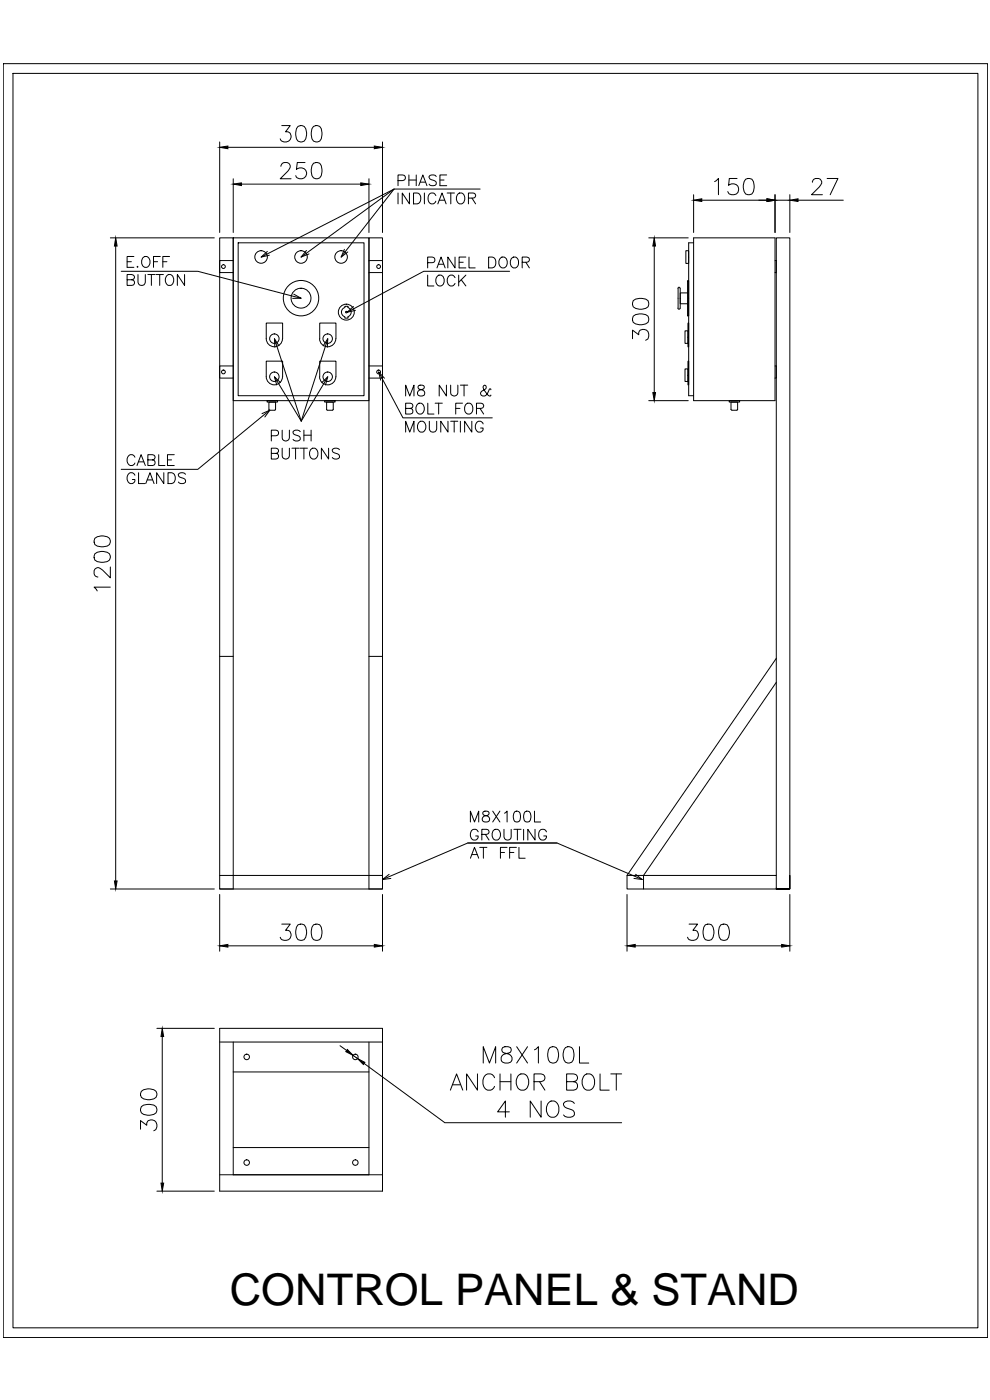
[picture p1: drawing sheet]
<svg xmlns="http://www.w3.org/2000/svg" width="297mm" height="420mm" viewBox="0 0 297 420" stroke-linecap="round" stroke-linejoin="round" font-family="sans-serif">
<defs><g id="words">
<text font-size="13.1" x="69" y="391.7">CONTROL PANEL &amp; STAND</text>
</g></defs>
<!-- layer: DWGSHEET -->
<g fill="none" stroke="#000" stroke-width=".3">
<path d="M1 19.1h295.3v382.3h-295.3zM3.9 22h289.5v376.5h-289.5zM84.5 37.7h2.6l-1.4 1.9a1.58 1.58 0 0 1 1.7 1.8 1.58 1.58 0 0 1-2.2 1.2l-.7-.3-.4-.6M89.4 37.9a1.55 1.55 0 0 1 2.3 .7 3.9 3.9 0 0 1-.4 3.7 1.57 1.57 0 0 1-2.4-.6 4.2 4.2 0 0 1 .5-3.8zM94.1 37.9a1.55 1.55 0 0 1 2.3 .7 4.2 4.2 0 0 1-.5 3.7 1.57 1.57 0 0 1-2.3-.6 4.2 4.2 0 0 1 .5-3.8zM65.9 42.6v27.2M68.4 44.2h43.9M70 53.7v16.1M72.4 55.3h35.8M84.3 49.9a1.29 1.29 0 0 1 .9-1.1h.9a1.19 1.19 0 0 1 .8 1.8l-2.8 3.1h3.2M91.5 48.8h-2.3l-.3 2.1a1.73 1.73 0 0 1 2.7-.1 1.73 1.73 0 0 1-.3 2.6 1.73 1.73 0 0 1-2.6-.7M94.1 49a1.61 1.61 0 0 1 2.3 .7 4.1 4.1 0 0 1-.5 3.7 1.57 1.57 0 0 1-2.3-.7 4.2 4.2 0 0 1 .5-3.7z"/>
<path d="M110.7 53.7v16.1M114.8 42.6v27.2M119.4 54.2h1.4a.85 .85 0 0 0 .9-.8 .85 .85 0 0 0-.9-.9h-1.4v3.2M119.4 57.9v3.3M122.7 52.5v3.2M122.7 54h2.2M122.9 57.9v3.3l-2.2-3.3v3.3M124.1 57.9h1.1a1.75 1.75 0 0 1 1.1 1.7 1.75 1.75 0 0 1-1.1 1.6h-1.1zM124.9 52.5v3.2M125.6 55.7l1.3-3.2 1.2 3.2M126.1 54.7h1.5M127.3 57.9v3.3"/>
<path d="M130.8 58.7a1.2 1.2 0 0 0-1.4-.8 1.2 1.2 0 0 0-1 1.3 1.41 1.41 0 0 0 .3 1.5 1.41 1.41 0 0 0 1.6 .3l.5-.6M130.9 53a1.22 1.22 0 0 0-1.2-.5 1.22 1.22 0 0 0-1 .8l.3 .4 1.3 .5a.78 .78 0 0 1 .6 .6 .78 .78 0 0 1-.3 .8 1.54 1.54 0 0 1-1.9-.3M132 54h1.2M134 52.5h-2v3.2h2M134.2 57.9h2.2M135.3 57.9v3.3M137.6 58.1a1.5 1.5 0 0 1 1.7 .5 1.5 1.5 0 0 1 0 1.8 1.19 1.19 0 0 1-1.4 .8 1.19 1.19 0 0 1-1-1.3 2.07 2.07 0 0 1 .7-1.8zM140.5 59.5h1.4a.8 .8 0 0 0 .8-1l-.3-.4-1.9-.2v3.3M141.6 59.5l1.1 1.7M208.1 58.4v11.4M214.4 54.5l1.2-.9v4.8M221.1 53.6h-2.3l-.2 2a1.72 1.72 0 0 1 2.6 0 1.72 1.72 0 0 1-.3 2.6 1.72 1.72 0 0 1-2.5-.7"/>
<path d="M223.7 53.8a1.62 1.62 0 0 1 2.4 .7 4.2 4.2 0 0 1-.5 3.7 1.61 1.61 0 0 1-2.3-.7 3.9 3.9 0 0 1 .4-3.7zM232.5 58.4v11.4M237 58.4v11.4M243.8 54.7a1.15 1.15 0 0 1 .9-1.1h.9a1.2 1.2 0 0 1 .7 1.8l-2.8 3h3.3M248.2 53.6h3.2l-2.3 4.8M33.1 71.4h31.2M34.7 73.8v190.6M38.1 78.5h1.3M40.2 77h-2.1v3.2h2.1M42.8 77.4a1.22 1.22 0 0 1 1.4-.4 1.22 1.22 0 0 1 .8 1.2 1.43 1.43 0 0 1-.3 1.5 1.43 1.43 0 0 1-1.6 .4 1.99 1.99 0 0 1-.3-2.7zM46.1 78.5h1.2M48.1 77h-2v3.2"/>
<path d="M48.9 78.5h1.2M50.9 77h-2v3.2M65.9 71.4h4.1v195.4h-4.1zM70 71.4h40.7v48.8h-40.7zM70 78.2h-4.1v3.6h4.1M71.5 72.9h37.7v45.9h-37.7zM110.7 71.4h4.1v195.4h-4.1zM110.7 78.2h4.1v3.6h-4.1M128.3 78.8h1.4a.85 .85 0 0 0 .8-.8 .85 .85 0 0 0-.8-.9h-1.4v3.3M131.4 61.2l1.2-3.3 1.3 3.3M131.6 79.3h1.5M131.8 60.1h1.6"/>
<path d="M136.5 77.1v3.3l-2.1-3.3v3.3M137.8 78.7h1.2M139.8 77.1h-2v3.3h2M140.7 77.1v3.3h1.9M146.6 77.1h1.1a1.75 1.75 0 0 1 1.1 1.7 1.75 1.75 0 0 1-1.1 1.6h-1.1zM150.3 77.3a1.49 1.49 0 0 1 1.8 .5 1.49 1.49 0 0 1-.1 1.8 1.2 1.2 0 0 1-1.3 .8 1.2 1.2 0 0 1-1-1.2 1.94 1.94 0 0 1 .6-1.9zM153.4 77.6a1.19 1.19 0 0 1 1.4-.4 1.19 1.19 0 0 1 .8 1.2 1.4 1.4 0 0 1-.3 1.5 1.4 1.4 0 0 1-1.5 .3 1.99 1.99 0 0 1-.4-2.6zM156.7 78.7l1.8-.2 .3-.4-.1-.7-.6-.3h-1.4v3.3M157.8 78.7l1 1.7M194.6 71.4h11.9M196.3 73.8v44M205.8 75.2h.8v3.9h-.8z"/>
<path d="M208.1 71.4h24.4v48.8h-24.4zM208.1 72.9h-1.5v45.9h1.5M210.6 60.1h19.5M232.5 78.2h.4v3.6h-.4M232.5 60.1h4.5M239.4 60.1h13.6M38.1 84l1.9-.2a.71 .71 0 0 0 0-1.2l-1.9-.2v3.3h1.4a.83 .83 0 0 0 .8-.6 .83 .83 0 0 0-.3-1l-.5-.1M41.1 80.1h.3l-.1 .1zM41.4 82.4v2.3a1.11 1.11 0 0 0 1.1 1 1.11 1.11 0 0 0 1.1-1v-2.3M44.4 82.4h2.1M45.4 82.4v3.3M46.8 82.4h2.2"/>
<path d="M47.9 82.4v3.3M50 82.9l.2-.3a1.49 1.49 0 0 1 1.8 .5 1.49 1.49 0 0 1-.1 1.8 1.2 1.2 0 0 1-1.3 .8 1.2 1.2 0 0 1-1-1.3v-.7zM55.4 82.4v3.3l-2.2-3.3v3.3M79.9 97h4.9v4.6a2.43 2.43 0 0 1-2.5 2.5 2.43 2.43 0 0 1-2.4-2.5zM103.4 95.1a1.46 1.46 0 0 1-1-1.4 1.46 1.46 0 0 1 1-1.4l.1-.4h.9v.4a1.44 1.44 0 0 1 1 1.4 1.44 1.44 0 0 1-1 1.4M103.5 95.1v.4h.9v-.4M128.3 82.6v3.2h1.9M131.1 80.4l1.2-3.3 1.3 3.3M131.1 83l.3-.3a1.49 1.49 0 0 1 1.8 .5 1.49 1.49 0 0 1-.1 1.9 1.2 1.2 0 0 1-1.4 .7 1.2 1.2 0 0 1-.9-1.2v-.8zM136.5 83.3a1.2 1.2 0 0 0-1.3-.7 1.2 1.2 0 0 0-1 1.2 1.41 1.41 0 0 0 .3 1.6 1.41 1.41 0 0 0 1.6 .3l.4-.6M137.6 82.6v3.2M138.4 84l1.4 1.8"/>
<path d="M139.8 82.6l-2.2 2.1M190 94.9a3.9 3.9 0 0 1 4.4 0 1.61 1.61 0 0 1-.7 2.3 3.9 3.9 0 0 1-3.7-.5l-.2-.6zM190 90.2a3.9 3.9 0 0 1 4.4 0 1.61 1.61 0 0 1-.7 2.4 3.9 3.9 0 0 1-3.7-.5l-.2-.7zM203.5 86.5l-.1 6 .3 .3 .3-.3M204 86.5l-.3-.3-.3 .3M204.1 86.5v6M205.5 99.3h.9v3.8h-.9zM206.3 84.2h.3v10.6h-.3zM206.3 87.9h-2.2v3.3h2.2M206.4 97h.2v7.1h-.2zM70 109.8h-4.1v3.7h4.1M79.9 113.1a2.43 2.43 0 0 0 2.4 2.4 2.43 2.43 0 0 0 2.5-2.4"/>
<path d="M79.9 113.1v-4.7h4.9v4.7M95.9 101.6a2.43 2.43 0 0 0 2.4 2.5 2.43 2.43 0 0 0 2.5-2.5M95.9 113.1a2.43 2.43 0 0 0 2.4 2.4 2.43 2.43 0 0 0 2.5-2.4M95.9 101.7v-4.7h4.9v4.7M95.9 113.1v-4.7h4.9v4.7M110.7 109.8h4.1v3.7h-4.1M121.7 118.8v-3.2l1.2 3.2 1.3-3.2v3.2M125.6 115.8a.63 .63 0 0 0 .3 1 1.38 1.38 0 0 1 1.5 1.4 1.12 1.12 0 0 1-1.3 .7 1.12 1.12 0 0 1-.8-1.2 1.95 1.95 0 0 1 1.8-1l.2-.7a1.21 1.21 0 0 0-1.7-.2zM133.9 115.6v3.2l-2.1-3.2v3.2M135.2 115.6v2.3a1.09 1.09 0 0 0 1.1 1 1.09 1.09 0 0 0 1.1-1v-2.3M138.1 115.6h2.2M139.2 115.6v3.2"/>
<path d="M147.3 117l-.3-.3-.3 .5a1.89 1.89 0 0 1-1.9 1.6l-.3-.1a.76 .76 0 0 1 0-1.3l1.3-.7a.69 .69 0 0 0-.4-1.1l-.3 .2a2.7 2.7 0 0 0 1.4 2.9l.7 .1 .1-.3M189.8 101.7v-2.6l1.8 1.4a1.56 1.56 0 0 1 1.8-1.7 1.56 1.56 0 0 1 1.2 2.1l-.2 .8-.7 .4M205.5 110.7h.9v3.8h-.9zM206.4 108.4h.2v7.1h-.2zM232.5 109.8h.4v3.7h-.4M40.5 137.2a1.2 1.2 0 0 0-1.4-.8 1.2 1.2 0 0 0-1 1.3 1.43 1.43 0 0 0 .4 1.5 1.43 1.43 0 0 0 1.5 .3l.5-.5M41.1 139.7l1.2-3.2 1.3 3.2M41.6 138.6h1.5M44.4 138h1.4a.86 .86 0 0 0 .7-.9l-.3-.5-.4-.1h-1.4v3.2h1.4a.85 .85 0 0 0 .8-.8 .85 .85 0 0 0-.8-.9M47.6 136.5v3.2h1.9M50.2 138h1.3M52.3 136.5h-2.1v3.2h2.1"/>
<path d="M80.1 120.2h3.2v.5h-3.2zM80.7 120.7h2l-.1 2.3h-1.8zM81.4 130.8h1.4a.85 .85 0 0 0 .8-.9 .85 .85 0 0 0-.8-.8h-1.4v3.2M81.4 136.1h1.4a.86 .86 0 0 0 .8-1l-.3-.4-.5-.2h-1.4v3.3h1.4a.85 .85 0 0 0 .8-.9 .85 .85 0 0 0-.8-.8M84.7 129.1v2.3a1.09 1.09 0 0 0 1 1 1.09 1.09 0 0 0 1.1-1v-2.3M84.7 134.5v2.3a1.09 1.09 0 0 0 1 1 1.09 1.09 0 0 0 1.1-1v-2.3M87.6 134.5h2.2M88.7 134.5v3.3M90.1 129.6a1.22 1.22 0 0 0-1.2-.6 1.22 1.22 0 0 0-1 .9l.3 .4 1.3 .5a.8 .8 0 0 1 .6 .6 .8 .8 0 0 1-.3 .8 1.46 1.46 0 0 1-1.9-.3M90.1 134.5h2.1M91.2 129.1v3.2M91.2 134.5v3.3"/>
<path d="M91.2 130.6h2.1M93.2 135a1.22 1.22 0 0 1 1.4-.5 1.22 1.22 0 0 1 .8 1.2 1.43 1.43 0 0 1-.3 1.6 1.43 1.43 0 0 1-1.6 .3 1.99 1.99 0 0 1-.3-2.6zM93.3 129.1v3.2M97.4 120.2h3.1v.5h-3.1zM98 122.8l.2 .3 1.7-.1 .1-2.3h-2v2.2M98.6 134.5v3.3l-2.2-3.3v3.3M101.9 135a1.22 1.22 0 0 0-1.2-.5 1.22 1.22 0 0 0-1 .8l.3 .4 1.3 .5a.8 .8 0 0 1 .5 .6 .8 .8 0 0 1-.2 .8 1.46 1.46 0 0 1-1.9-.3M121.7 122.6l1.9-.2 .3-.5-.3-.7-1.9-.2v3.3l1.9-.2a.86 .86 0 0 0 .3-.9 .86 .86 0 0 0-.8-.6M121.7 129.7v-3.3l1.2 3.3 1.3-3.3v3.3M125.1 121.5l.3-.3a1.55 1.55 0 0 1 1.9 .7 1.55 1.55 0 0 1-.3 1.9l-.3 .3a1.55 1.55 0 0 1-1.9-.7 1.55 1.55 0 0 1 .3-1.9zM125.6 126.9l.3-.3a1.55 1.55 0 0 1 1.8 .7 1.55 1.55 0 0 1-.3 1.9 1.19 1.19 0 0 1-1.3 .4 1.19 1.19 0 0 1-.8-1.1v-.8zM128.4 121v3.3h1.8"/>
<path d="M128.8 126.4v2.3a1.11 1.11 0 0 0 1.1 1 1.11 1.11 0 0 0 1.1-1v-2.3M130.6 121h2.1M131.6 121v3.3M134.4 126.4v3.3l-2.2-3.3v3.3M135.2 126.4h2.2M136.3 126.4v3.3M136.7 122.6h1.3M138.1 126.4v3.3M138.8 121h-2.1v3.3M139.7 121.5a1.2 1.2 0 0 1 1.4-.5 1.2 1.2 0 0 1 .8 1.3 1.4 1.4 0 0 1-.4 1.5 1.4 1.4 0 0 1-1.5 .3 2.06 2.06 0 0 1-.3-2.6zM141.6 126.4v3.3l-2.2-3.3v3.3M143 122.6l1.8-.2a.76 .76 0 0 0 0-1.2l-1.8-.2v3.3"/>
<path d="M144 122.6l1.1 1.7M144.9 127.2a1.19 1.19 0 0 0-1.3-.8 1.19 1.19 0 0 0-1 1.3 1.45 1.45 0 0 0 .4 1.5 1.45 1.45 0 0 0 1.5 .4l.4-.7v-.4h-.7M194.6 120.2h11.9M218.8 120.2h3.1v.5h-3.1zM221.1 123.1l.2-.2v-2.2h-2l.1 2.3 1.7 .1M40.5 142.6a1.2 1.2 0 0 0-1.4-.7 1.2 1.2 0 0 0-1 1.2 1.43 1.43 0 0 0 .4 1.5 1.43 1.43 0 0 0 1.5 .4l.3-.3 .2-.8h-.8M41.6 141.9v3.2h1.8M43.7 145.1l1.3-3.2 1.2 3.2M44.2 144h1.6M49.1 141.9v3.2l-2.1-3.2v3.2M50.4 141.9h1.1a1.73 1.73 0 0 1 1.1 1.6 1.73 1.73 0 0 1-1.1 1.6h-1.1zM55.7 142.3a1.22 1.22 0 0 0-1.2-.5 1.22 1.22 0 0 0-1 .8l.3 .5 1.3 .5a.8 .8 0 0 1 .6 .6 .8 .8 0 0 1-.3 .8 1.46 1.46 0 0 1-1.9-.3"/>
<path d="M28.4 166.2a3.7 3.7 0 0 1 4.5 0 1.57 1.57 0 0 1-.7 2.3 4.2 4.2 0 0 1-3.8-.4l-.2-.7zM28.4 161.6a3.7 3.7 0 0 1 4.5 0 1.57 1.57 0 0 1-.7 2.3 4.2 4.2 0 0 1-3.8-.5l-.2-.7zM33.1 176.2h-4.9l1 1.1M33.1 170.2v3.2l-2.3-2.3a1.45 1.45 0 0 0-2.4-.3 1.61 1.61 0 0 0 .3 2.1l.7 .3M65.9 197h4.1M110.7 197h4.1M232.9 197.6l-44.8 65.1M232.9 204.8l-39.8 57.9v4.1M141.1 246.7v-3.3l1.3 3.3 1.2-3.3v3.3M141.1 257.6l1.3-3.3 1.2 3.3M141.6 256.5h1.6M143.5 249.7a1.2 1.2 0 0 0-1.4-.8 1.2 1.2 0 0 0-1 1.2 1.43 1.43 0 0 0 .4 1.6 1.43 1.43 0 0 0 1.5 .3l.5-.7v-.4h-.8"/>
<path d="M143.9 254.3h2.2M144.6 250.4l1.8-.2a.76 .76 0 0 0 0-1.2l-1.8-.1v3.2M145 243.6a.66 .66 0 0 0 .3 1.1 1.16 1.16 0 0 1 1.4 .5 1.16 1.16 0 0 1-.1 1.4 1.4 1.4 0 0 1-1.9-.5 1.28 1.28 0 0 1 1.6-1.4 .66 .66 0 0 0 .3-1.1l-.5-.2zM145 254.3v3.3M145.6 250.4l1.1 1.7M147.8 243.4l2.2 3.3M148 249.3a1.24 1.24 0 0 1 1.3-.4 1.24 1.24 0 0 1 .9 1.2 1.45 1.45 0 0 1-.4 1.5 1.45 1.45 0 0 1-1.5 .4 2.06 2.06 0 0 1-.3-2.7zM150 243.4l-2.2 3.3M150.2 255.8h1.2M151.2 248.9v2.3a1.09 1.09 0 0 0 1.1 .9 1.09 1.09 0 0 0 1.1-.9v-2.3M151.4 244.1l.7-.7v3.3M152.1 254.3h-1.9v3.3"/>
<path d="M152.9 255.8h1.3M154.2 248.9h2.1M154.5 243.6a1.05 1.05 0 0 1 1.5 .5 2.87 2.87 0 0 1-.3 2.5 1.08 1.08 0 0 1-1.5-.5 2.65 2.65 0 0 1 .3-2.5zM154.9 254.3h-2v3.3M155.2 248.9v3.2M155.7 254.3v3.3h1.9M157.1 248.9v3.2M157.6 243.6a1.04 1.04 0 0 1 1.5 .5 2.68 2.68 0 0 1-.3 2.5 1.12 1.12 0 0 1-1.5-.5 2.65 2.65 0 0 1 .3-2.5zM160.4 243.4v3.3h1.8M160.5 248.9v3.2l-2.1-3.2v3.2M164 249.7a1.2 1.2 0 0 0-1.4-.8 1.2 1.2 0 0 0-1 1.2 1.43 1.43 0 0 0 .3 1.6 1.43 1.43 0 0 0 1.6 .3l.5-.7v-.4h-.8M33.1 266.8h31.2"/>
<path d="M65.9 266.8h48.9M65.9 262.7h48.9M65.9 268.4v17.1M84.5 277.3h2.6l-1.4 1.9a1.57 1.57 0 0 1 1.7 1.8 1.57 1.57 0 0 1-2.2 1.2l-.7-.2-.4-.7M89.4 277.6a1.61 1.61 0 0 1 2.3 .7 3.9 3.9 0 0 1-.4 3.7 1.62 1.62 0 0 1-2.4-.7 4.2 4.2 0 0 1 .5-3.7zM94.1 277.6a1.61 1.61 0 0 1 2.3 .7 4.2 4.2 0 0 1-.5 3.7 1.62 1.62 0 0 1-2.3-.7 4.2 4.2 0 0 1 .5-3.7zM114.8 268.4v17.1M188.1 268.4v17.1M206.8 277.3h2.5l-1.4 1.9a1.57 1.57 0 0 1 1.7 1.8 1.57 1.57 0 0 1-2.2 1.2l-.6-.2-.5-.7M211.6 277.6a1.61 1.61 0 0 1 2.4 .7 3.9 3.9 0 0 1-.5 3.7 1.62 1.62 0 0 1-2.3-.7 4.2 4.2 0 0 1 .4-3.7zM216.3 277.6a1.61 1.61 0 0 1 2.3 .7 3.9 3.9 0 0 1-.5 3.7 1.62 1.62 0 0 1-2.3-.7 4.2 4.2 0 0 1 .5-3.7zM232.9 266.8h.1"/>
<path d="M232.9 262.7v4.1M237 262.7v4.1h-48.9v-4.1h44.8v-191.3h4.1v195.4h-4.1M237 268.4v17.1M68.4 283.9h43.9M190.6 283.9h43.9M47.1 308.6h17.2M48.7 311.1v44M65.9 308.6h48.9v48.9h-48.9zM65.9 312.7h48.9M70 312.7v39.9M102 313.8l2 1.5M106 316.8l1.3 .9"/>
<path d="M109.3 319.2l24.2 17.7h53M110.7 312.7v39.9M145 319v-4.9l1.9 4.9 1.8-4.9v4.9M150.8 314.4a.95 .95 0 0 0 .5 1.6 2.3 2.3 0 0 1 2.3 1.4 1.3 1.3 0 0 1-1.2 1.6h-.9a1.4 1.4 0 0 1-1.2-1.5 1.4 1.4 0 0 1 1.5-1.3l.9-.2a.99 .99 0 0 0 .5-1.6l-.8-.3zM155 314.1l3.3 4.9M158.3 314.1l-3.3 4.9M160.4 315.1l1.1-1v4.9M165 314.4a1.55 1.55 0 0 1 2.3 .7 3.9 3.9 0 0 1-.4 3.7 1.57 1.57 0 0 1-2.4-.7 4.2 4.2 0 0 1 .5-3.7zM169.7 314.4a1.57 1.57 0 0 1 2.3 .7 4.2 4.2 0 0 1-.5 3.7 1.55 1.55 0 0 1-2.3-.7 3.9 3.9 0 0 1 .5-3.7zM173.9 314.1v4.9h2.8M42.2 338.9v-2.6l1.8 1.4a1.57 1.57 0 0 1 1.8-1.6 1.57 1.57 0 0 1 1.3 2.1l-.3 .7-.7 .5M42.4 332.1a3.8 3.8 0 0 1 4.4 0 1.55 1.55 0 0 1-.7 2.3 3.9 3.9 0 0 1-3.7-.4l-.2-.7z"/>
<path d="M42.4 327.5a3.7 3.7 0 0 1 4.4 0 1.52 1.52 0 0 1-.7 2.3 3.9 3.9 0 0 1-3.7-.5l-.2-.7zM70 321.7h40.7M135.1 327.2l1.9-4.9 1.9 4.9M135.8 325.6h2.3M143.3 322.3v4.9l-3.3-4.9v4.9M148.4 323.4a1.79 1.79 0 0 0-2.1-1.1 1.79 1.79 0 0 0-1.4 1.9 2.14 2.14 0 0 0 .5 2.3 2.14 2.14 0 0 0 2.3 .5l.7-1M150 322.3v4.9M150 324.6h3.3M152.8 333.7h-3.5l2.3-3.3v4.9M153.3 322.3v4.9M155.4 323a1.81 1.81 0 0 1 2-.6 1.81 1.81 0 0 1 1.2 1.8 2.14 2.14 0 0 1-.4 2.3 2.14 2.14 0 0 1-2.4 .5 3.1 3.1 0 0 1-.4-4zM160.2 324.6h2.1l.7-.2a1.12 1.12 0 0 0 0-1.9l-.7-.2h-2.1v4.9"/>
<path d="M161.9 324.6l1.6 2.6M162.3 330.4v4.9l-3.2-4.9v4.9M164.4 331.1a1.79 1.79 0 0 1 2.1-.6 1.79 1.79 0 0 1 1.2 1.8 2.14 2.14 0 0 1-.5 2.3 2.14 2.14 0 0 1-2.3 .5 3 3 0 0 1-.5-4zM170 324.6h2.1l.7-.2a1.12 1.12 0 0 0 0-1.9l-.7-.2h-2.1v4.9h2.1a1.27 1.27 0 0 0 1.2-1.3 1.27 1.27 0 0 0-1.2-1.3M172.3 331.1a2.1 2.1 0 0 0-3.2 0 1.3 1.3 0 0 0 .9 1.4l1.4 .5a1.16 1.16 0 0 1 .9 .9 1.16 1.16 0 0 1-.4 1.2 2.34 2.34 0 0 1-2.8-.5M175.1 323a1.81 1.81 0 0 1 2.1-.6 1.81 1.81 0 0 1 1.2 1.8 2.14 2.14 0 0 1-.5 2.3 2.14 2.14 0 0 1-2.3 .5 3.1 3.1 0 0 1-.5-4zM180 322.3v4.9h2.8M183.3 322.3h3.2M184.9 322.3v4.9M47.1 357.5h17.2M65.9 352.6h48.9M70 344.4h40.7"/>
<circle cx="78.3" cy="77.1" r="1.88"/>
<circle cx="90.3" cy="77.1" r="1.88"/>
<circle cx="102.3" cy="77.1" r="1.88"/>
<circle cx="67" cy="80" r=".57"/>
<circle cx="90.3" cy="89.5" r="5.3"/>
<circle cx="90.3" cy="89.5" r="2.98"/>
<circle cx="103.9" cy="93.7" r="2.39"/>
<circle cx="103.9" cy="93.7" r=".23"/>
<circle cx="113.6" cy="80" r=".57"/>
<circle cx="67" cy="111.6" r=".57"/>
<circle cx="82.3" cy="101.6" r="1.42"/>
<circle cx="82.3" cy="113.1" r="1.42"/>
<circle cx="98.3" cy="101.6" r="1.42"/>
<circle cx="98.3" cy="113.1" r="1.42"/>
<circle cx="113.6" cy="111.6" r=".57"/>
<circle cx="74" cy="317.2" r=".83"/>
<circle cx="106.6" cy="317.2" r=".83"/>
<circle cx="74" cy="348.9" r=".83"/>
<circle cx="106.6" cy="348.9" r=".83"/>
</g>
<g fill="#000" stroke="#000" stroke-width=".3">
<path d="M65.9 44.2l2.5-.4v.8zM70 55.3l2.4-.4v.8zM108.2 54.9l2.5 .4-2.5 .4zM112.3 43.8l2.5 .4-2.5 .4zM208.1 60.1l2.5-.4v.8zM230.1 59.7l2.4 .4-2.4 .4zM237 60.1l2.4-.4v.8zM34.7 71.4l.4 2.4h-.8zM196.3 71.4l.4 2.4h-.8zM195.9 117.8h.8l-.4 2.4zM34.3 264.4h.8l-.4 2.4zM65.9 283.9l2.5-.5v.8z"/>
<path d="M112.3 283.4l2.5 .5-2.5 .3zM188.1 283.9l2.5-.5v.8zM234.5 283.4l2.5 .5-2.5 .3zM48.7 308.6l.4 2.5h-.8zM104.2 315l1.8 1.8-2.2-1.2zM107.3 317.7l2.2 1.1-.5 .7zM48.3 355.1h.8l-.4 2.4z"/>
</g>
<!-- layer: 0 -->
<g fill="none" stroke="#000" stroke-width=".3">
<path d="M144.1 56.7h-25.9l-15.8 20.4M78.4 77.1l39.8-20.4-27.9 20.4M80.2 75.5l-1.8 1.6 2.4-.5M91.9 75.2l-1.6 1.9 2.4-.9M103.3 74.8l-.9 2.3 2-1.5M36.4 81.4h23l30.9 8.1M88.1 88.3l2.2 1.2h-2.5M106 92l-1.8 1.7 2.4-.6M152.9 81.4h-25.8l-22.9 12.3M82.3 113.1l8.1 13.3M82.3 101.7l8.1 24.7M83.7 103.8l-1.4-2.1 .2 2.5"/>
<path d="M84.2 114.8l-1.9-1.7 .7 2.4M96.5 114.9l1.8-1.8-.6 2.4M97 103.8l1.3-2.1-.1 2.5M98.3 113.1l-7.9 13.3M98.3 101.7l-7.9 24.7M113.6 111.6l7.3 13.8h26.8M115.4 113.5l-1.8-1.9 .6 2.5M78.6 124.1l2.3-1-1.4 2.1M80.9 123.1l-21.5 17.8h-23M140.3 253h26.8l25.6 11M167.1 253h-26.8l-25.5 11M116.8 262.4l-2 1.6 2.5-.4"/>
<path d="M190.7 262.4l2 1.6-2.5-.4"/>
</g>
<use href="#words"/>
</svg>
